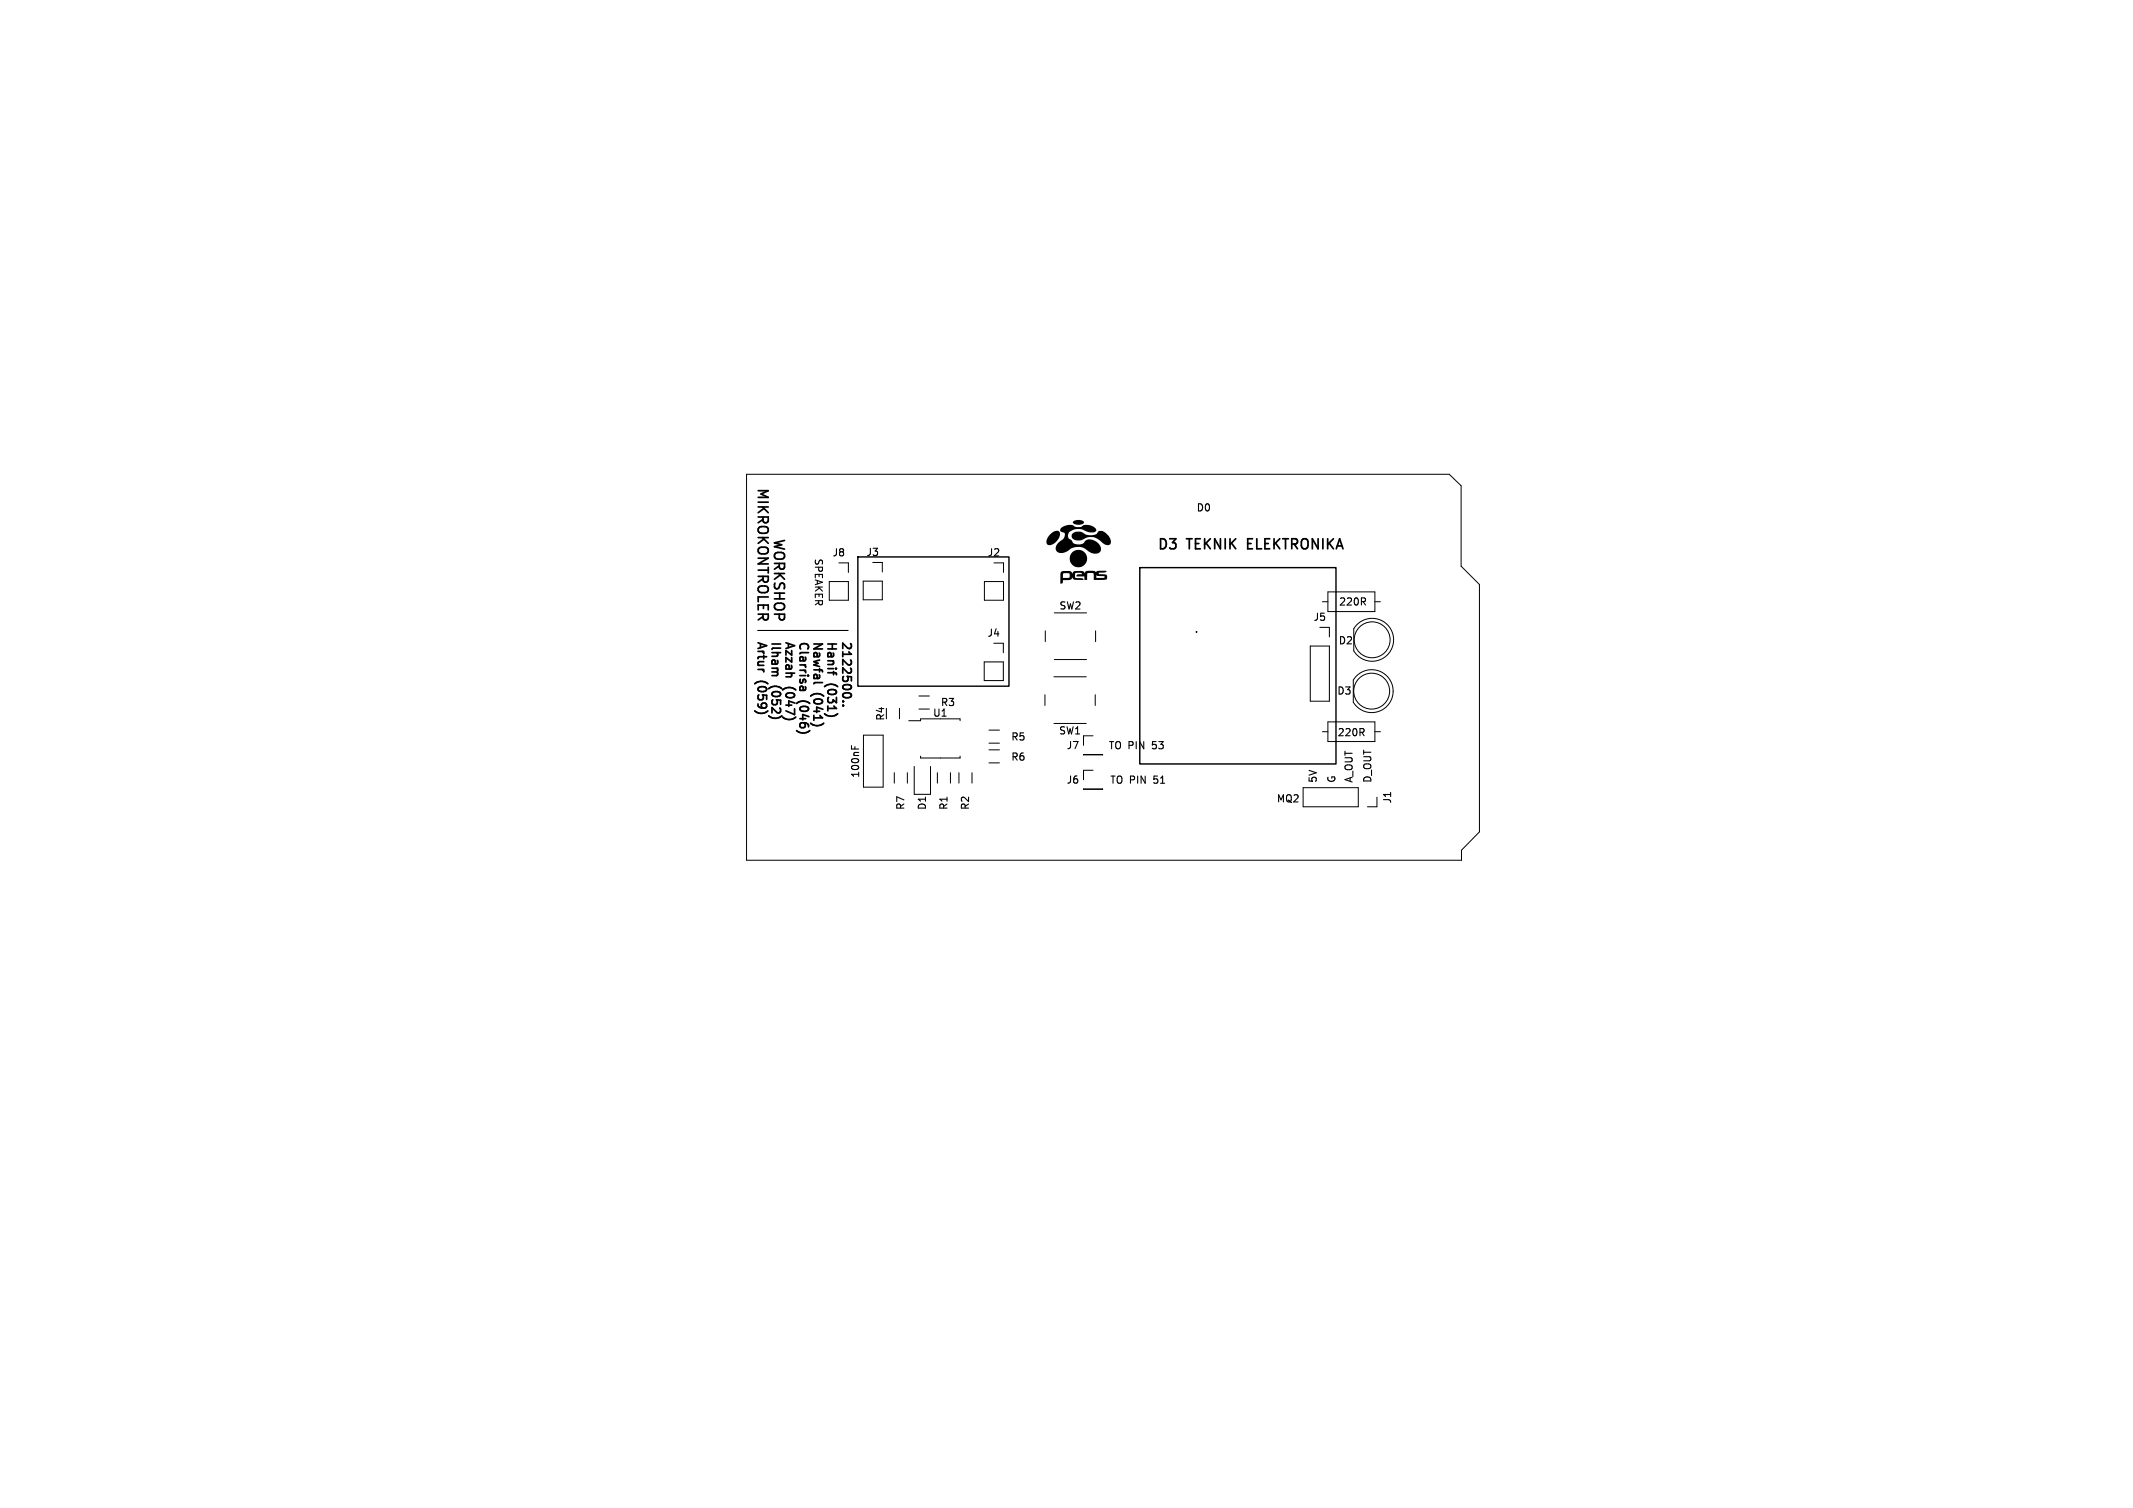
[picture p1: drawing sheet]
<svg xmlns="http://www.w3.org/2000/svg" width="297mm" height="210mm" viewBox="0 0 297 210" stroke-linecap="round" stroke-linejoin="round" font-family="sans-serif">
<defs><g id="words">
<g font-size="1.9">
<text x="105.4" y="67.7" transform="rotate(90 105.4 67.7)">MIKROKONTROLER</text>
<text x="107.7" y="74.7" transform="rotate(90 107.7 74.7)">WORKSHOP</text>
<text x="161.1" y="76.6">D3</text>
<text x="165.2" y="76.6">TEKNIK</text>
<text x="173.9" y="76.6">ELEKTRONIKA</text>
</g>
<g font-size="1.7">
<text x="105.4" y="89.4" transform="rotate(90 105.4 89.4)">Artur</text>
<text x="107.3" y="89.4" transform="rotate(90 107.3 89.4)">Ilham</text>
<text x="109.3" y="89.4" transform="rotate(90 109.3 89.4)">Azzah</text>
<text x="111.2" y="89.4" transform="rotate(90 111.2 89.4)">Clarrisa</text>
<text x="113.2" y="89.4" transform="rotate(90 113.2 89.4)">Nawfal</text>
<text x="115.1" y="89.4" transform="rotate(90 115.1 89.4)">Hanif</text>
<text x="117.2" y="89.4" transform="rotate(90 117.2 89.4)">2122500..</text>
<text x="105.4" y="95" transform="rotate(90 105.4 95)">(059)</text>
<text x="107.3" y="95.6" transform="rotate(90 107.3 95.6)">(052)</text>
<text x="109.3" y="95.8" transform="rotate(90 109.3 95.8)">(047)</text>
<text x="115.1" y="95.4" transform="rotate(90 115.1 95.4)">(031)</text>
<text x="111.2" y="97.7" transform="rotate(90 111.2 97.7)">(046)</text>
<text x="113.2" y="96.7" transform="rotate(90 113.2 96.7)">(041)</text>
</g>
<g font-size="1.4">
<text x="166.6" y="71.4">D0</text>
<text x="113.4" y="77.8" transform="rotate(90 113.4 77.8)">SPEAKER</text>
<text x="115.9" y="77.6">J8</text>
<text x="120.6" y="77.6">J3</text>
<text x="137.5" y="77.6">J2</text>
<text x="137.4" y="88.8">J4</text>
<text x="147.4" y="85">SW2</text>
<text x="166.3" y="88.3">.</text>
<text x="182.8" y="86.6">J5</text>
<text x="186.3" y="89.9">D2</text>
<text x="186.4" y="84.5">220R</text>
<text x="123.3" y="100.4" transform="rotate(-90 123.3 100.4)">R4</text>
<text x="129.8" y="100">U1</text>
<text x="130.9" y="98.5">R3</text>
<text x="186.1" y="96.9">D3</text>
<text x="140.7" y="106.1">R6</text>
<text x="140.7" y="103.3">R5</text>
<text x="147.4" y="102.4">SW1</text>
<text x="148.5" y="104.5">J7</text>
<text x="154.4" y="104.4">TO PIN</text>
<text x="160.6" y="104.4">53</text>
<text x="186.2" y="102.7">220R</text>
<text x="119.8" y="108.4" transform="rotate(-90 119.8 108.4)">100nF</text>
<text x="126.1" y="112.9" transform="rotate(-90 126.1 112.9)">R7</text>
<text x="129.1" y="112.9" transform="rotate(-90 129.1 112.9)">D1</text>
<text x="132.1" y="112.9" transform="rotate(-90 132.1 112.9)">R1</text>
<text x="135.1" y="112.9" transform="rotate(-90 135.1 112.9)">R2</text>
<text x="148.5" y="109.3">J6</text>
<text x="154.6" y="109.2">TO PIN</text>
<text x="160.8" y="109.2">51</text>
<text x="177.8" y="111.8">MQ2</text>
<text x="183.4" y="109" transform="rotate(-90 183.4 109)">5V</text>
<text x="186" y="109" transform="rotate(-90 186 109)">G</text>
<text x="188.4" y="109" transform="rotate(-90 188.4 109)">A_OUT</text>
<text x="191" y="109" transform="rotate(-90 191 109)">D_OUT</text>
<text x="193.9" y="112" transform="rotate(-90 193.9 112)">J1</text>
</g>
</g></defs>
<path d="M119.5 77.6h21v18h-21zM158.7 79h27.3v27.4h-27.3z" fill="none" stroke="#000" stroke-width=".2"/>
<path d="M105.5 87.8h12.6M189.8 83.8l.3 .5M190.1 83.4v.3M118.6 103.8v.5M189.6 102l.3 .5M189.9 101.6v.3" fill="none" stroke="#000" stroke-width=".15"/>
<path d="M117.3 97.7h.2M117.3 98.3h.2" fill="none" stroke="#000" stroke-width=".24"/>
<g fill="none" stroke="#000" stroke-width=".14">
<path d="M104 66h97.8l1.6 1.7v11.1l2.6 2.6v34.4l-2.5 2.6v1.4h-99.5zM116.8 78.4h1.3v1.3M121.5 78.3h1.4v1.4M138.4 78.4h1.3v1.3M115.5 81h2.6v2.6h-2.6zM120.2 80.9h2.7v2.6h-2.7zM125.2 98.6v1.5M128 96.9h1.4M128 98.7h1.4M137 92.2h2.7v2.6h-2.7zM137.1 81h2.6v2.6h-2.6zM138.4 89.6h1.3v1.3"/>
<path d="M145.5 96.8v1.5M145.5 87.8v1.6M146.8 94.3h4.4M146.8 91.8h4.5M146.8 85.4h4.5M152.5 96.8v1.5M152.6 87.8v1.6M182.4 90h2.7v7.7h-2.7zM183.8 87.4h1.3v1.3M184.1 83.8h.8M184.9 82.4h6.5v2.8h-6.5zM188.9 94.2a2.99 2.99 0 0 1 4.4 .1 2.99 2.99 0 0 1-.6 4.4 2.99 2.99 0 0 1-4.3-.9v-3.1z"/>
<path d="M188.9 87a2.99 2.99 0 0 1 4.4 .1 2.99 2.99 0 0 1-.5 4.4 2.99 2.99 0 0 1-4.3-.9v-3zM191.4 83.8h.8M120.2 102.4h2.8v7.2h-2.8zM124.5 107.6v1.5M126.3 107.6v1.5M126.5 100.4h1.7v-.3h5.5v.3M127.3 106.7v3.9h2.3v-3.9M128.2 105.3v.3h5.5v-.3M130.5 107.6v1.5M132.3 107.6v1.5M133.5 107.6v1.5M135.3 107.6v1.5"/>
<path d="M137.7 104.4h1.5M137.7 106.2h1.5M137.7 101.7h1.5M137.7 103.5h1.5M146.8 100.8h4.4M150.9 105.1h2.6zM150.9 109.9h2.6zM152.2 102.5h-1.3v1.3M152.2 107.3h-1.3v1.3M181.4 109.7h7.7v2.7h-7.7zM184.1 101.9h.8M184.9 100.5h6.5v2.8h-6.5z"/>
<path d="M191.4 101.9h.8M191.7 111v1.4h-1.3"/>
<circle cx="191" cy="96.2" r="2.5"/>
<circle cx="191.1" cy="89.1" r="2.5"/>
</g>
<g fill="#000">
<path d="M146.2 74.4a.96 .96 0 0 1 1.3-.3 1.58 1.58 0 0 1-1.5 1.8 .88 .88 0 0 1 .1-1.3zM147.7 73.5a1.66 1.66 0 0 1 2.2-.1 1.66 1.66 0 0 0 1.2-.3 1.51 1.51 0 0 1 1.6 .7 .94 .94 0 0 1-1.3 .2 1.86 1.86 0 0 0-2.6 .3 .68 .68 0 0 0 .4 1 1.1 1.1 0 0 0 1.6 .4 1.13 1.13 0 0 1 1.8-.3 1.01 1.01 0 0 1 .5 1.5 1.38 1.38 0 0 1-1.8-.3 2.17 2.17 0 0 0-2.8 .2 .98 .98 0 0 1-1.5-.3 2.01 2.01 0 0 1 1.1-1.5l.1-.2a.38 .38 0 0 0 .1-.4 .38 .38 0 0 0-.2-.2 .35 .35 0 0 1-.5-.2 .35 .35 0 0 1 .1-.5zM149.5 72.6a1.14 1.14 0 0 1 1.4 .1 1.06 1.06 0 0 1-1.5 0zM149.3 74.4a1.41 1.41 0 0 1 1.9 0l1 .1a.93 .93 0 0 0 .8-.5 1.52 1.52 0 0 1 1.6 1.8 .69 .69 0 0 1-.7 0l-.8-.6a1.97 1.97 0 0 0-2.5 0l-.4 .1a.89 .89 0 0 1-1-.6zM147.7 79.7l.7-.2a.67 .67 0 0 1 .9 .4 .59 .59 0 0 1 .9-.4 .62 .62 0 0 1 .8 .3v.1a.64 .64 0 0 1 .9-.4h.5l.2 .2a.37 .37 0 0 1 .5-.2h.9l.1 .1a.54 .54 0 0 1-.7 .1l-.4 .1v.2h.5a.45 .45 0 0 1 .7 .3 .35 .35 0 0 1-.1 .4 .35 .35 0 0 1-.4 .1h-1.4v-.7h.4v.4h1l.1-.2v-.1l-1.5-.1a.3 .3 0 0 0-.1-.3 .3 .3 0 0 0-.4 0l-.4 .1v.9h-.4v-.5l-1.1-.1a.34 .34 0 0 1 .4-.2h.3v-.2h-.2a.59 .59 0 0 0-.7 .1v.2a.26 .26 0 0 0 0 .4 .26 .26 0 0 0 .4 0h.1a.46 .46 0 0 1 .7 .2h-1.3l-.3-.2a.66 .66 0 0 1-.8 .3h-.5v.2a.26 .26 0 0 1-.1 .2 .26 .26 0 0 1-.3 .1l.1-1.1h.3v.3h.4a.37 .37 0 0 0 .6-.3 .37 .37 0 0 0-.5-.4 .31 .31 0 0 0-.4 0 .31 .31 0 0 0-.1 .4h-.3z"/>
<circle cx="150.2" cy="77.8" r="1.22"/>
</g>
<g fill="#fff" stroke="#fff" stroke-width=".14">
<circle cx="124.2" cy="103.6" r=".5"/>
<circle cx="149.8" cy="113.8" r=".5"/>
<circle cx="179" cy="91.4" r=".5"/>
<circle cx="179" cy="102.2" r=".5"/>
<circle cx="188" cy="114" r=".5"/>
<circle cx="193.2" cy="104.8" r=".5"/>
<circle cx="195.4" cy="89" r=".5"/>
<circle cx="142" cy="86.6" r=".5"/>
<circle cx="195.4" cy="112" r=".5"/>
<circle cx="179" cy="88.4" r=".5"/>
<circle cx="140" cy="107.8" r=".5"/>
<circle cx="135.4" cy="79.9" r=".5"/>
<circle cx="157" cy="99.8" r=".5"/>
<circle cx="130.6" cy="71.6" r=".5"/>
<circle cx="144.8" cy="114.2" r=".5"/>
<circle cx="133.2" cy="74" r=".5"/>
<circle cx="125.4" cy="72" r=".5"/>
<circle cx="195.4" cy="96.4" r=".5"/>
<circle cx="155" cy="90.8" r=".5"/>
<circle cx="157.4" cy="90.8" r=".5"/>
<circle cx="189.7" cy="96.3" r=".45"/>
<circle cx="192.3" cy="96.3" r=".45"/>
<circle cx="118.1" cy="117.1" r="1.6"/>
<circle cx="119.4" cy="68.8" r="1.6"/>
<circle cx="132.1" cy="117.1" r=".51"/>
<circle cx="170.2" cy="84" r="1.6"/>
<circle cx="170.2" cy="112" r="1.6"/>
<circle cx="194.3" cy="68.8" r="1.6"/>
<circle cx="200.6" cy="117.1" r="1.6"/>
<circle cx="139.7" cy="117.1" r=".51"/>
<circle cx="142.2" cy="117.1" r=".51"/>
<circle cx="170.3" cy="89.1" r=".51"/>
<circle cx="198.1" cy="68.8" r=".51"/>
<circle cx="200.6" cy="68.8" r=".51"/>
<circle cx="154.9" cy="117.1" r=".51"/>
<circle cx="157.5" cy="117.1" r=".51"/>
<circle cx="160" cy="117.1" r=".51"/>
<circle cx="162.5" cy="117.1" r=".51"/>
<circle cx="165.1" cy="117.1" r=".51"/>
<circle cx="167.6" cy="117.1" r=".51"/>
<circle cx="170.2" cy="117.1" r=".51"/>
<circle cx="172.7" cy="117.1" r=".51"/>
<circle cx="177.8" cy="117.1" r=".51"/>
<circle cx="180.3" cy="117.1" r=".51"/>
<circle cx="182.9" cy="117.1" r=".51"/>
<circle cx="185.4" cy="117.1" r=".51"/>
<circle cx="187.9" cy="117.1" r=".51"/>
<circle cx="190.5" cy="117.1" r=".51"/>
<circle cx="193" cy="117.1" r=".51"/>
<circle cx="195.6" cy="117.1" r=".51"/>
<circle cx="128" cy="68.8" r=".51"/>
<circle cx="167.6" cy="68.8" r=".51"/>
<circle cx="165.1" cy="68.8" r=".51"/>
<circle cx="162.5" cy="68.8" r=".51"/>
<circle cx="160" cy="68.8" r=".51"/>
<circle cx="157.5" cy="68.8" r=".51"/>
<circle cx="154.9" cy="68.8" r=".51"/>
<circle cx="152.4" cy="68.8" r=".51"/>
<circle cx="149.8" cy="68.8" r=".51"/>
<circle cx="145.8" cy="68.8" r=".51"/>
<circle cx="143.2" cy="68.8" r=".51"/>
<circle cx="140.7" cy="68.8" r=".51"/>
<circle cx="138.2" cy="68.8" r=".51"/>
<circle cx="135.6" cy="68.8" r=".51"/>
<circle cx="133.1" cy="68.8" r=".51"/>
<circle cx="172.7" cy="68.8" r=".51"/>
<circle cx="175.2" cy="68.8" r=".51"/>
<circle cx="177.8" cy="68.8" r=".51"/>
<circle cx="180.3" cy="68.8" r=".51"/>
<circle cx="182.9" cy="68.8" r=".51"/>
<circle cx="185.4" cy="68.8" r=".51"/>
<circle cx="187.9" cy="68.8" r=".51"/>
<circle cx="190.5" cy="68.8" r=".51"/>
<circle cx="198.1" cy="71.3" r=".51"/>
<circle cx="200.6" cy="71.3" r=".51"/>
<circle cx="198.1" cy="73.9" r=".51"/>
<circle cx="200.6" cy="73.9" r=".51"/>
<circle cx="198.1" cy="76.4" r=".51"/>
<circle cx="200.6" cy="76.4" r=".51"/>
<circle cx="198.1" cy="79" r=".51"/>
<circle cx="200.6" cy="79" r=".51"/>
<circle cx="198.1" cy="81.5" r=".51"/>
<circle cx="200.6" cy="81.5" r=".51"/>
<circle cx="198.1" cy="84" r=".51"/>
<circle cx="200.6" cy="84" r=".51"/>
<circle cx="198.1" cy="86.6" r=".51"/>
<circle cx="200.6" cy="86.6" r=".51"/>
<circle cx="198.1" cy="89.1" r=".51"/>
<circle cx="200.6" cy="89.1" r=".51"/>
<circle cx="198.1" cy="91.7" r=".51"/>
<circle cx="200.6" cy="91.7" r=".51"/>
<circle cx="198.1" cy="94.2" r=".51"/>
<circle cx="200.6" cy="94.2" r=".51"/>
<circle cx="198.1" cy="96.7" r=".51"/>
<circle cx="200.6" cy="96.7" r=".51"/>
<circle cx="198.1" cy="99.3" r=".51"/>
<circle cx="200.6" cy="99.3" r=".51"/>
<circle cx="198.1" cy="101.8" r=".51"/>
<circle cx="200.6" cy="101.8" r=".51"/>
<circle cx="198.1" cy="104.4" r=".51"/>
<circle cx="200.6" cy="104.4" r=".51"/>
<circle cx="198.1" cy="106.9" r=".51"/>
<circle cx="200.6" cy="106.9" r=".51"/>
<circle cx="198.1" cy="109.4" r=".51"/>
<circle cx="200.6" cy="109.4" r=".51"/>
<circle cx="130.5" cy="68.8" r=".51"/>
<circle cx="144.8" cy="117.1" r=".51"/>
<circle cx="147.3" cy="117.1" r=".51"/>
<circle cx="170.3" cy="94.2" r=".51"/>
<circle cx="198.1" cy="112" r=".51"/>
<circle cx="200.6" cy="112" r=".51"/>
<circle cx="134.6" cy="117.1" r=".51"/>
<circle cx="167.7" cy="89.1" r=".51"/>
<circle cx="170.3" cy="91.7" r=".51"/>
<circle cx="137.1" cy="117.1" r=".51"/>
<circle cx="167.7" cy="94.2" r=".51"/>
<circle cx="167.7" cy="91.7" r=".51"/>
<circle cx="122.9" cy="68.8" r=".51"/>
<circle cx="125.5" cy="68.8" r=".51"/>
<circle cx="149.8" cy="117.1" r=".51"/>
<circle cx="190.4" cy="111" r=".5"/>
<circle cx="187.9" cy="111" r=".5"/>
<circle cx="185.3" cy="111" r=".5"/>
<circle cx="182.8" cy="111" r=".5"/>
<circle cx="121.5" cy="79.7" r=".5"/>
<circle cx="121.5" cy="82.2" r=".5"/>
<circle cx="138.4" cy="79.7" r=".5"/>
<circle cx="138.4" cy="82.3" r=".5"/>
<circle cx="183.8" cy="88.7" r=".5"/>
<circle cx="183.8" cy="91.2" r=".5"/>
<circle cx="183.8" cy="93.8" r=".5"/>
<circle cx="183.8" cy="96.3" r=".5"/>
<circle cx="152.2" cy="103.8" r=".5"/>
<circle cx="152.2" cy="99.8" r=".55"/>
<circle cx="145.8" cy="99.8" r=".55"/>
<circle cx="152.2" cy="95.3" r=".55"/>
<circle cx="145.8" cy="95.3" r=".55"/>
<circle cx="152.2" cy="108.6" r=".5"/>
<circle cx="138.4" cy="90.9" r=".5"/>
<circle cx="138.4" cy="93.5" r=".5"/>
<circle cx="145.8" cy="86.3" r=".55"/>
<circle cx="152.3" cy="86.3" r=".55"/>
<circle cx="145.8" cy="90.9" r=".55"/>
<circle cx="152.3" cy="90.9" r=".55"/>
<circle cx="193.3" cy="101.9" r=".4"/>
<circle cx="183.1" cy="101.9" r=".4"/>
<circle cx="193.3" cy="83.8" r=".4"/>
<circle cx="183.1" cy="83.8" r=".4"/>
<circle cx="121.6" cy="103.5" r=".4"/>
<circle cx="121.6" cy="108.5" r=".4"/>
<circle cx="116.8" cy="79.7" r=".5"/>
<circle cx="116.8" cy="82.3" r=".5"/>
<circle cx="189.8" cy="89.1" r=".45"/>
<circle cx="192.3" cy="89.1" r=".45"/>
</g>
<use href="#words"/>
</svg>
